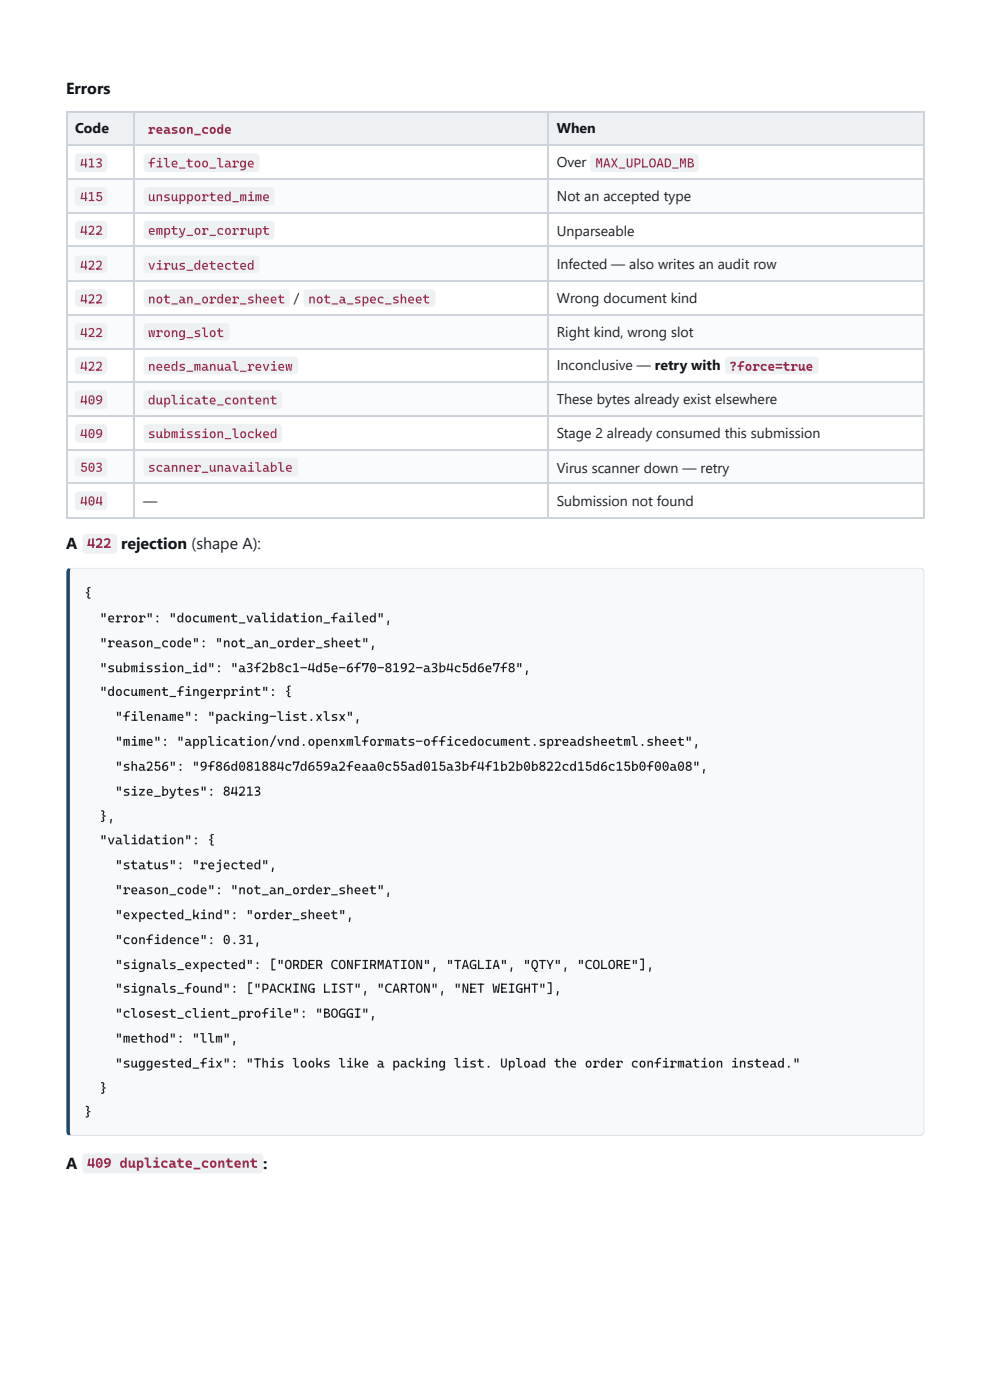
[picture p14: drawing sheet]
<svg xmlns="http://www.w3.org/2000/svg" width="210mm" height="297mm" viewBox="0 0 210 297" stroke-linecap="round" stroke-linejoin="round" font-family="sans-serif">
<defs><g id="words">
<g font-size="3.4" fill="#0f1419">
<text x="14" y="19.8">Errors</text>
<text x="14" y="116.4">A</text>
<text x="25.7" y="116.4">rejection (shape A):</text>
<text x="14" y="247.9">A</text>
<text x="55.8" y="247.9">:</text>
</g>
<g font-size="3" fill="#0f1419">
<text x="15.9" y="28.3">Code</text>
<text x="118" y="28.3">When</text>
</g>
<g font-size="3" fill="#1c2024">
<text x="118" y="35.5">Over</text>
<text x="118" y="42.6">Not an accepted type</text>
<text x="118" y="50">Unparseable</text>
<text x="118" y="57.2">Infected — also writes an audit row</text>
<text x="118" y="64.3">Wrong document kind</text>
<text x="118" y="71.4">Right kind, wrong slot</text>
<text x="118" y="78.6">Inconclusive — retry with ?force=true</text>
<text x="118" y="85.7">These bytes already exist elsewhere</text>
<text x="118" y="92.9">Stage 2 already consumed this submission</text>
<text x="118" y="100.3">Virus scanner down — retry</text>
<text x="30.3" y="107.4">—</text>
<text x="118" y="107.4">Submission not found</text>
</g>
<g font-size="2.9" fill="#9c2a4d">
<text x="18.5" y="116.2">422</text>
<text x="18.5" y="247.7">409 duplicate_content</text>
</g>
<g font-size="2.8" fill="#9c2a4d">
<text x="31.4" y="28.4">reason_code</text>
<text x="17" y="35.5">413</text>
<text x="31.4" y="35.5">file_too_large</text>
<text x="126.2" y="35.5">MAX_UPLOAD_MB</text>
<text x="17" y="42.7">415</text>
<text x="31.4" y="42.7">unsupported_mime</text>
<text x="17" y="49.8">422</text>
<text x="31.4" y="49.8">empty_or_corrupt</text>
<text x="17" y="57.2">422</text>
<text x="31.4" y="57.2">virus_detected</text>
<text x="17" y="64.4">422</text>
<text x="31.4" y="64.4">not_an_order_sheet / not_a_spec_sheet</text>
<text x="17" y="71.5">422</text>
<text x="31.4" y="71.5">wrong_slot</text>
<text x="17" y="78.6">422</text>
<text x="31.4" y="78.6">needs_manual_review</text>
<text x="17" y="85.8">409</text>
<text x="31.4" y="85.8">duplicate_content</text>
<text x="17" y="92.9">409</text>
<text x="31.4" y="92.9">submission_locked</text>
<text x="17" y="100.1">503</text>
<text x="31.4" y="100.1">scanner_unavailable</text>
<text x="17" y="107.2">404</text>
</g>
<g font-size="2.8" fill="#1c2024">
<text x="17.9" y="126.7">{</text>
<text x="21.1" y="132">&quot;error&quot;: &quot;document_validation_failed&quot;,</text>
<text x="21.1" y="137.3">&quot;reason_code&quot;: &quot;not_an_order_sheet&quot;,</text>
<text x="21.1" y="142.6">&quot;submission_id&quot;: &quot;a3f2b8c1-4d5e-6f70-8192-a3b4c5d6e7f8&quot;,</text>
<text x="21.1" y="147.6">&quot;document_fingerprint&quot;: {</text>
<text x="24.4" y="152.9">&quot;filename&quot;: &quot;packing-list.xlsx&quot;,</text>
<text x="24.4" y="158.2">&quot;mime&quot;: &quot;application/vnd.openxmlformats-officedocument.spreadsheetml.sheet&quot;,</text>
<text x="24.4" y="163.5">&quot;sha256&quot;: &quot;9f86d081884c7d659a2feaa0c55ad015a3bf4f1b2b0b822cd15d6c15b0f00a08&quot;,</text>
<text x="24.4" y="168.8">&quot;size_bytes&quot;: 84213</text>
<text x="21.1" y="174.1">},</text>
<text x="21.1" y="179.1">&quot;validation&quot;: {</text>
<text x="24.4" y="184.4">&quot;status&quot;: &quot;rejected&quot;,</text>
<text x="24.4" y="189.7">&quot;reason_code&quot;: &quot;not_an_order_sheet&quot;,</text>
<text x="24.4" y="195">&quot;expected_kind&quot;: &quot;order_sheet&quot;,</text>
<text x="24.4" y="200.3">&quot;confidence&quot;: 0.31,</text>
<text x="24.4" y="205.6">&quot;signals_expected&quot;: [&quot;ORDER CONFIRMATION&quot;, &quot;TAGLIA&quot;, &quot;QTY&quot;, &quot;COLORE&quot;],</text>
<text x="24.4" y="210.6">&quot;signals_found&quot;: [&quot;PACKING LIST&quot;, &quot;CARTON&quot;, &quot;NET WEIGHT&quot;],</text>
<text x="24.4" y="215.9">&quot;closest_client_profile&quot;: &quot;BOGGI&quot;,</text>
<text x="24.4" y="221.2">&quot;method&quot;: &quot;llm&quot;,</text>
<text x="24.4" y="226.5">&quot;suggested_fix&quot;: &quot;This looks like a packing list. Upload the order confirmation instead.&quot;</text>
<text x="21.1" y="231.8">}</text>
<text x="17.9" y="236.8">}</text>
</g>
</g></defs>
<g fill="#eef1f4">
<path d="M14.3 23.5h14.3v7.5h-14.3z"/>
<path d="M28.6 23.5h87.6v7.5h-87.6z"/>
<path d="M116.2 23.5h79.9v7.5h-79.9z"/>
</g>
<g fill="#fafbfc">
<path d="M14.3 38.1h14.3v7.1h-14.3z"/>
<path d="M28.6 38.1h87.6v7.1h-87.6z"/>
<path d="M116.2 38.1h79.9v7.1h-79.9z"/>
<path d="M14.3 52.4h14.3v7.1h-14.3z"/>
<path d="M28.6 52.4h87.6v7.1h-87.6z"/>
<path d="M116.2 52.4h79.9v7.1h-79.9z"/>
<path d="M14.3 66.7h14.3v7.1h-14.3z"/>
<path d="M28.6 66.7h87.6v7.1h-87.6z"/>
<path d="M116.2 66.7h79.9v7.1h-79.9z"/>
<path d="M14.3 81.2h14.3v7.2h-14.3z"/>
<path d="M28.6 81.2h87.6v7.2h-87.6z"/>
<path d="M116.2 81.2h79.9v7.2h-79.9z"/>
<path d="M14.3 95.5h14.3v7.2h-14.3z"/>
<path d="M28.6 95.5h87.6v7.2h-87.6z"/>
<path d="M116.2 95.5h79.9v7.2h-79.9z"/>
</g>
<g fill="none" stroke="#ccd3da" stroke-width=".26">
<path d="M14 23.7h182.1M14 30.8h182.1M14 38h182.1M14.2 23.5v86.6M28.4 23.5v86.6M116.3 23.5v86.6M195.9 23.5v86.6M14 45.1h182.1M14 52.3h182.1M14 59.7h182.1M14 66.8h182.1M14 74h182.1"/>
<path d="M14 81.1h182.1M14 88.2h182.1M14 95.4h182.1M14 102.5h182.1M14 109.9h182.1"/>
</g>
<path d="M14.7 120.7l.4-.2h179.9a.93 .93 0 0 1 .9 .9v118.6a.93 .93 0 0 1-.9 .9h-179.9a.83 .83 0 0 1-.7-.9v-118.6z" fill="#f7f9fb"/>
<g fill="#dde3e9">
<path d="M14 120.4h182.1v.7h-182.1z"/>
<path d="M14 240.3h182.1v.7h-182.1z"/>
<path d="M195.3 120.4h.8v120.6h-.8z"/>
</g>
<path d="M14 120.4h1.1v120.6h-1.1z" fill="#1a4a6e"/>
<g fill="#eef1f4">
<path d="M30.7 25.6l.5-.2h18.3a.79 .79 0 0 1 .8 .8v2.1a.79 .79 0 0 1-.8 .8h-18.3a.79 .79 0 0 1-.8-.8v-2.1z"/>
<path d="M16.1 32.8l.6-.3h5.3a.79 .79 0 0 1 .8 .8v2.4a.79 .79 0 0 1-.8 .8h-5.3a.79 .79 0 0 1-.8-.8v-2.4z"/>
<path d="M30.7 32.8l.5-.3h23a.79 .79 0 0 1 .8 .8v2.4a.79 .79 0 0 1-.8 .8h-23a.79 .79 0 0 1-.8-.8v-2.4z"/>
<path d="M125.4 32.8l.5-.3h21.5a.79 .79 0 0 1 .8 .8v2.4a.79 .79 0 0 1-.8 .8h-21.5a.79 .79 0 0 1-.8-.8v-2.4z"/>
<path d="M16.1 39.9l.6-.2h5.3a.79 .79 0 0 1 .8 .8v2.4a.79 .79 0 0 1-.8 .8h-5.3a.79 .79 0 0 1-.8-.8v-2.4z"/>
<path d="M30.7 39.9l.5-.2h26.2a.79 .79 0 0 1 .8 .8v2.4a.79 .79 0 0 1-.8 .8h-26.2a.79 .79 0 0 1-.8-.8v-2.4z"/>
<path d="M16.1 47.1l.6-.3h5.3a.79 .79 0 0 1 .8 .8v2.4a.79 .79 0 0 1-.8 .8h-5.3a.79 .79 0 0 1-.8-.8v-2.4z"/>
<path d="M30.7 47.1l.5-.3h26.2a.79 .79 0 0 1 .8 .8v2.4a.79 .79 0 0 1-.8 .8h-26.2a.79 .79 0 0 1-.8-.8v-2.4z"/>
<path d="M16.1 54.5l.6-.3h5.3a.79 .79 0 0 1 .8 .8v2.2a.79 .79 0 0 1-.8 .7h-5.3a.79 .79 0 0 1-.8-.7v-2.2z"/>
<path d="M30.7 54.5l.5-.3h23a.79 .79 0 0 1 .8 .8v2.2a.79 .79 0 0 1-.8 .7h-23a.79 .79 0 0 1-.8-.7v-2.2z"/>
<path d="M16.1 61.6l.6-.2h5.3a.79 .79 0 0 1 .8 .8v2.1a.79 .79 0 0 1-.8 .8h-5.3a.79 .79 0 0 1-.8-.8v-2.1z"/>
<path d="M30.7 61.6l.5-.2h29.4a.79 .79 0 0 1 .8 .8v2.1a.79 .79 0 0 1-.8 .8h-29.4a.79 .79 0 0 1-.8-.8v-2.1z"/>
<path d="M64.5 61.6l.6-.2h26.4a.79 .79 0 0 1 .8 .8v2.1a.79 .79 0 0 1-.8 .8h-26.4a.79 .79 0 0 1-.8-.8v-2.1z"/>
<path d="M16.1 68.8l.6-.3h5.3a.79 .79 0 0 1 .8 .8v2.1a.79 .79 0 0 1-.8 .8h-5.3a.79 .79 0 0 1-.8-.8v-2.1z"/>
<path d="M30.7 68.8l.5-.3h16.7a.79 .79 0 0 1 .8 .8v2.1a.79 .79 0 0 1-.8 .8h-16.7a.79 .79 0 0 1-.8-.8v-2.1z"/>
<path d="M16.1 75.9l.6-.2h5.3a.79 .79 0 0 1 .8 .8v2.1a.79 .79 0 0 1-.8 .8h-5.3a.79 .79 0 0 1-.8-.8v-2.1z"/>
<path d="M30.7 75.9l.5-.2h31.2a.79 .79 0 0 1 .8 .8v2.1a.79 .79 0 0 1-.8 .8h-31.2a.79 .79 0 0 1-.8-.8v-2.1z"/>
<path d="M154 75.9l.5-.2h18.3a.79 .79 0 0 1 .8 .8v2.1a.79 .79 0 0 1-.8 .8h-18.3a.79 .79 0 0 1-.8-.8v-2.1z"/>
<path d="M16.1 83l.6-.2h5.3a.79 .79 0 0 1 .8 .8v2.4a.79 .79 0 0 1-.8 .8h-5.3a.79 .79 0 0 1-.8-.8v-2.4z"/>
<path d="M30.7 83l.5-.2h27.8a.79 .79 0 0 1 .8 .8v2.4a.79 .79 0 0 1-.8 .8h-27.8a.79 .79 0 0 1-.8-.8v-2.4z"/>
<path d="M16.1 90.2l.6-.2h5.3a.79 .79 0 0 1 .8 .8v2.3a.79 .79 0 0 1-.8 .8h-5.3a.79 .79 0 0 1-.8-.8v-2.3z"/>
<path d="M30.7 90.2l.5-.2h27.8a.79 .79 0 0 1 .8 .8v2.3a.79 .79 0 0 1-.8 .8h-27.8a.79 .79 0 0 1-.8-.8v-2.3z"/>
<path d="M16.1 97.3l.6-.2h5.3a.79 .79 0 0 1 .8 .8v2.4a.79 .79 0 0 1-.8 .8h-5.3a.79 .79 0 0 1-.8-.8v-2.4z"/>
<path d="M30.7 97.3l.5-.2h31.2a.79 .79 0 0 1 .8 .8v2.4a.79 .79 0 0 1-.8 .8h-31.2a.79 .79 0 0 1-.8-.8v-2.4z"/>
<path d="M16.1 104.5l.6-.3h5.3a.79 .79 0 0 1 .8 .8v2.4a.79 .79 0 0 1-.8 .8h-5.3a.79 .79 0 0 1-.8-.8v-2.4z"/>
<path d="M17.7 113.5l.6-.3h5.8a.79 .79 0 0 1 .8 .8v2.7a.79 .79 0 0 1-.8 .8h-5.8a.79 .79 0 0 1-.8-.8v-2.7z"/>
<path d="M17.7 245l.6-.3h36.7a.79 .79 0 0 1 .8 .8v2.7a.79 .79 0 0 1-.8 .8h-36.7a.79 .79 0 0 1-.8-.8v-2.7z"/>
</g>
<use href="#words"/>
</svg>
